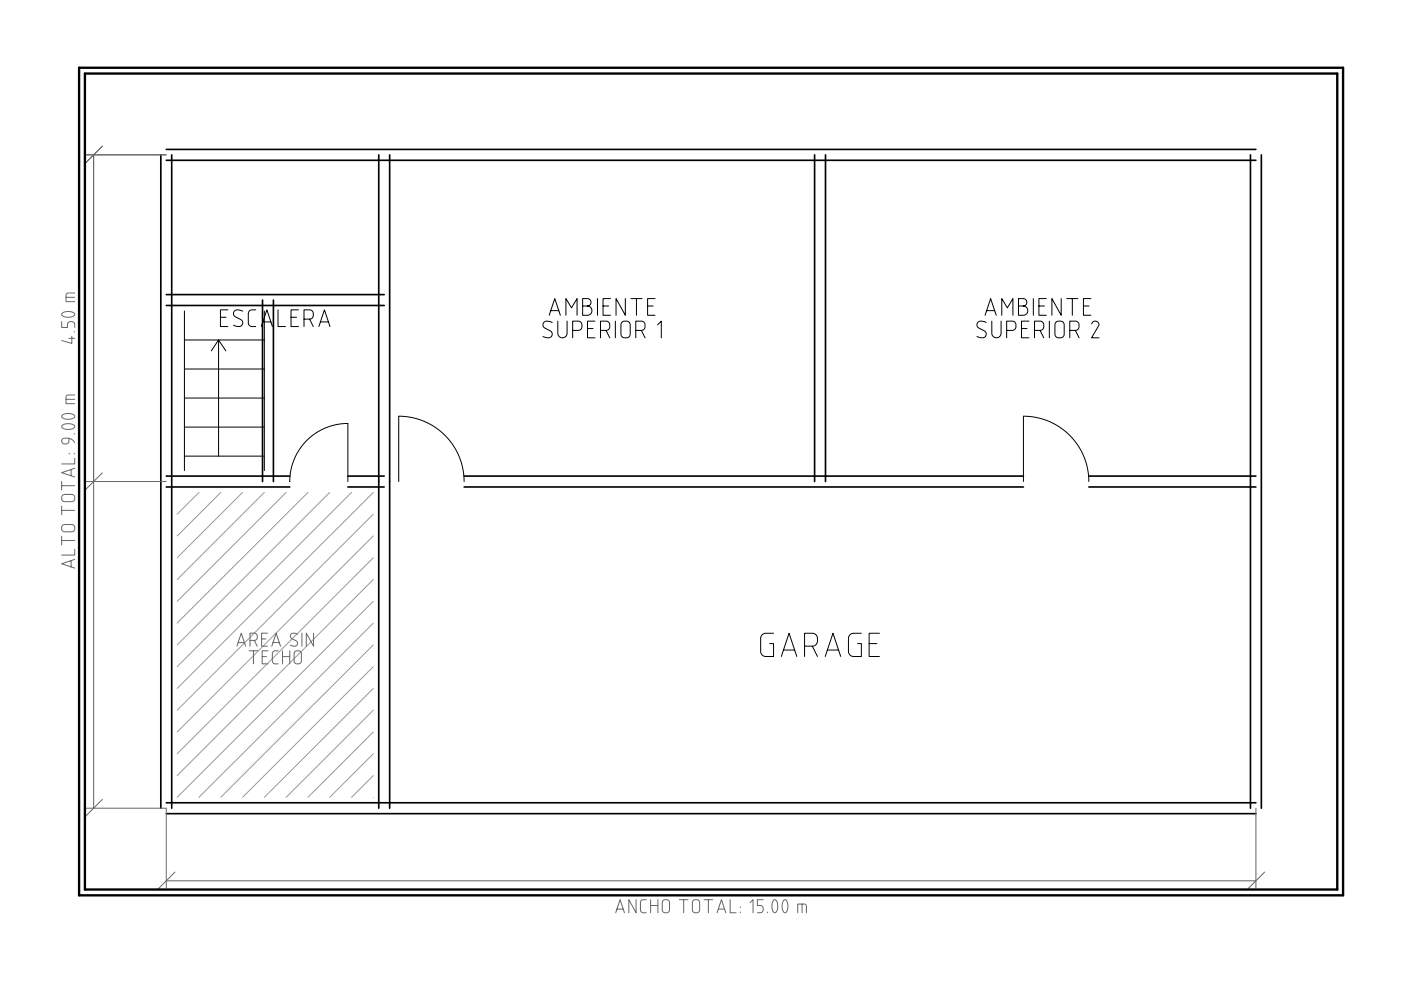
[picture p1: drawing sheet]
<svg xmlns="http://www.w3.org/2000/svg" width="297mm" height="210mm" viewBox="0 0 297 210" stroke-linecap="round" stroke-linejoin="round" font-family="sans-serif">
<g fill="none" stroke="#000" stroke-width=".21">
<path d="M39.1 78.2h16.9M39.1 72.1h16.9M39.1 65.9v33.9M46.3 72.1v24.6M46.3 72.1l-1.5 2.3M46.3 72.1l1.6 2.3M46.7 67.3h1.2M48.3 65.7h-1.6v3.5h1.6M51.5 66a1.3 1.3 0 0 0-1.9 .1 .79 .79 0 0 0 .3 1.1l1.1 .5a.85 .85 0 0 1 .3 1.2 .85 .85 0 0 1-1.2 .3l-.6-.2M54.2 65.7h-.8a.79 .79 0 0 0-.8 .8v1.9a.79 .79 0 0 0 .8 .8h.8M55.4 69.2l1.2-3.5 1.2 3.5M55.7 68.3h1.7"/>
<path d="M56 65.9v33.9M58.9 65.7v3.5h1.6M61.7 67.3h1.2M63.3 65.7h-1.6v3.5h1.6M64.5 67.7h1.1a.79 .79 0 0 0 .8-.8v-.4a.79 .79 0 0 0-.8-.8h-1.1v3.5M65.6 67.7l.8 1.5M67.6 69.2l1.2-3.5 1.2 3.5M67.9 68.3h1.7M116.4 66.8l1.2-3.5 1.2 3.5M116.8 65.9h1.7M117.1 68.4a1.3 1.3 0 0 0-1.9 .1 .79 .79 0 0 0 .3 1.1l1.2 .5a.85 .85 0 0 1 .2 1.2 .85 .85 0 0 1-1.1 .3l-.7-.3M118.3 68.1v2.5a.98 .98 0 0 0 .9 1 .98 .98 0 0 0 1-1v-2.5"/>
<path d="M120 66.8v-3.5l1.2 2 1.1-2v3.5M121.4 70.1h1.2a.79 .79 0 0 0 .8-.8v-.4a.79 .79 0 0 0-.8-.8h-1.2v3.5M123.5 64.9h1.1a.98 .98 0 0 1 .9 1 .98 .98 0 0 1-.9 .9h-1.1v-3.5h1a.79 .79 0 0 1 .8 .8 .79 .79 0 0 1-.8 .8M124.6 69.7h1.1M126.1 68.1h-1.5v3.5h1.5M126.7 63.3v3.5M127.3 70.1h1.2a.79 .79 0 0 0 .8-.8v-.4a.79 .79 0 0 0-.8-.8h-1.2v3.5M127.9 64.9h1.1M128.5 70.1l.8 1.5M129.4 63.3h-1.5v3.5h1.5M130.5 68.1v3.5M131.9 68.3l.4-.2h.5a.79 .79 0 0 1 .8 .8v1.9a.79 .79 0 0 1-.8 .8h-.4a.79 .79 0 0 1-.8-.8l.1-2z"/>
<path d="M132.6 63.3v3.5l-2-3.5v3.5M133.8 63.3h2.3M134.8 70.1h1.2a.79 .79 0 0 0 .8-.8v-.4a.79 .79 0 0 0-.8-.8h-1.2v3.5M134.9 63.3v3.5M136 70.1l.8 1.5M137.3 64.9h1.2M138.9 63.3h-1.6v3.5h1.6M139.4 68.9l.8-.8v3.5M208.9 66.8l1.1-3.5 1.2 3.5M209.1 68.4a1.3 1.3 0 0 0-1.9 .1 .79 .79 0 0 0 .4 1.1l1.1 .5a.85 .85 0 0 1 .3 1.2 .85 .85 0 0 1-1.2 .3l-.7-.3M209.2 65.9h1.7M210.3 68.1v2.5a.98 .98 0 0 0 1 1 .98 .98 0 0 0 .9-1v-2.5"/>
<path d="M212.4 66.8v-3.5l1.2 2 1.2-2v3.5M213.4 70.1h1.2a.79 .79 0 0 0 .8-.8v-.4a.79 .79 0 0 0-.8-.8h-1.2v3.5M215.9 64.9h1.1a.98 .98 0 0 1 .9 1 .98 .98 0 0 1-.9 .9h-1.1v-3.5h1a.79 .79 0 0 1 .8 .8 .79 .79 0 0 1-.8 .8M216.6 69.7h1.2M218.2 68.1h-1.6v3.5h1.6M219.1 63.3v3.5M219.3 70.1h1.2a.79 .79 0 0 0 .8-.8v-.4a.79 .79 0 0 0-.8-.8h-1.2v3.5M220.3 64.9h1.1M220.5 70.1l.8 1.5M221.8 63.3h-1.5v3.5h1.5M222.5 68.1v3.5M223.9 68.3l.4-.2h.5a.79 .79 0 0 1 .8 .8v1.9a.79 .79 0 0 1-.8 .8h-.3a.79 .79 0 0 1-.8-.8v-2z"/>
<path d="M225 63.3v3.5l-2-3.5v3.5M226.2 63.3h2.3M226.8 70.1h1.2a.79 .79 0 0 0 .8-.8v-.4a.79 .79 0 0 0-.8-.8h-1.2v3.5M227.4 63.3v3.5M228 70.1l.8 1.5M229.7 64.9h1.2M231.3 63.3h-1.6v3.5h1.6M231.5 68.7a.77 .77 0 0 1 .9-.6 .77 .77 0 0 1 .6 .9l-1.6 2.6h1.6M39.1 96.7h16.9M39.1 90.6h16.9M39.1 84.4h16.9M61.4 102.1l.3-2.4 .7-2.3 1.1-2.2 1.5-1.8 1.9-1.5 2.1-1.2 2.4-.7 2.4-.2v12.3"/>
<path d="M61.4 102.1h.1M84.5 102.1v-13.9l2.8 .3 2.6 .8 2.3 1.3 2.1 1.7 1.8 2.1 1.2 2.4 .8 2.6 .3 2.7M217 102.1v-13.9l2.7 .3 2.6 .8 2.4 1.3 2.1 1.7 1.7 2.1 1.3 2.4 .8 2.6 .3 2.7M164 134.3h-1.6a1.09 1.09 0 0 0-1.1 1.1v2.7a1.09 1.09 0 0 0 1.1 1.1h1.6v-2.7h-.8M165.7 139.2l1.6-4.9 1.6 4.9M166.1 137.8h2.4M170.6 137h1.6a1.09 1.09 0 0 0 1.1-1.1v-.5a1.09 1.09 0 0 0-1.1-1.1h-1.6v4.9M172.2 137l1.1 2.2M175 139.2l1.6-4.9 1.6 4.9M175.4 137.8h2.4M182.6 134.3h-1.6a1.09 1.09 0 0 0-1.1 1.1v2.7a1.09 1.09 0 0 0 1.1 1.1h1.6v-2.7h-.8M184.3 136.5h1.6"/>
<path d="M186.5 134.3h-2.2v4.9h2.2"/>
</g>
<g fill="none" stroke="#000" stroke-width=".35">
<path d="M34.1 32.8v138.6M35.3 34h231M35.3 31.7h231M36.4 32.8v138.6M80.3 32.8v138.6M82.6 32.8v138.6M172.7 32.8v69.3M175 32.8v69.3M265.1 32.8v138.6M267.4 32.8v138.6M35.3 64.8h46.2M35.3 62.5h46.2"/>
<path d="M55.7 63.6v38.5M58 63.6v38.5M35.3 103.3h26.1M35.3 100.9h26.1M73.8 103.3h7.7M73.8 100.9h7.7M98.4 103.3h118.6M98.4 100.9h118.6M230.9 103.3h35.4M230.9 100.9h35.4M35.3 172.5h231M35.3 170.2h231"/>
</g>
<g fill="none" stroke="#999" stroke-width=".21">
<path d="M42.2 104.4l-4.6 4.6M46.8 104.4l-9.2 9.2M51.4 104.4l-13.8 13.9M56 104.4l-18.4 18.5M60.7 104.4l-23.1 23.1M65.3 104.4l-27.7 27.7M69.9 104.4l-32.3 32.3M74.5 104.4l-36.9 36.9M79.1 104.4l-41.5 41.6M79.1 109l-41.5 41.6M79.1 113.6l-41.5 41.6M79.1 118.3l-41.5 41.5"/>
<path d="M79.1 122.9l-41.5 41.5M79.1 127.5l-41.5 41.6M79.1 132.1l-36.9 37M79.1 136.7l-32.3 32.4M79.1 141.3l-27.7 27.8M79.1 146l-23.1 23.1M79.1 150.6l-18.4 18.5M79.1 155.2l-13.8 13.9M79.1 159.8l-9.2 9.3M79.1 169.1h.1M79.1 164.4l-4.6 4.7"/>
</g>
<g fill="none" stroke="#666" stroke-width=".21">
<path d="M18.3 32.8h17M19.9 32.8v138.6M21.7 31l-3.7 3.7M13.1 68.2v1.2h1.2v-.6a.62 .62 0 0 1 .6-.6h.3a.62 .62 0 0 1 .6 .6v.6M13.2 66.4a2.08 2.08 0 0 1 2.6 .2v.1a1.91 1.91 0 0 1-2.6 .2l-.1-.2zM14 63h1.8M14.6 71.7h1.2M15.2 71.3v1.5l-2.1-.6M15.7 70.4h.1M15.8 62.1h-1.4l-.4 .5v1.4h1.8M13.2 90.2a2.08 2.08 0 0 1 2.6 .2 1.91 1.91 0 0 1-2.6 .3l-.1-.2zM13.2 88a2.08 2.08 0 0 1 2.6 .2v.1a1.91 1.91 0 0 1-2.6 .3l-.1-.3z"/>
<path d="M14 84.7h1.8M14.6 92.9v.6a.62 .62 0 0 1-.6 .6h-.3a.62 .62 0 0 1-.6-.6 .62 .62 0 0 1 .6-.6l1.4 .2 .7 .7M14.6 96.2h.2M15.1 99.5v1.4M15.7 96.2h.1M15.7 92h.1M15.8 99.3l-2.7 .9 2.7 .9M15.8 97.1v1.3h-2.7M15.8 83.7l-1.4 .1-.4 .4v1.4h1.8M13.1 102.1v1.8M13.1 107.3v1.8M13.1 113.7v1.8"/>
<path d="M13.1 114.6h2.7M13.1 108.2h2.7M13.1 103h2.7M13.3 111.4l.3-.2h1.6a.62 .62 0 0 1 .6 .6v.3a.62 .62 0 0 1-.6 .7h-1.5a.62 .62 0 0 1-.6-.7zM13.3 105l.3-.2h1.6a.62 .62 0 0 1 .6 .6v.4a.62 .62 0 0 1-.6 .6h-1.5a.62 .62 0 0 1-.6-.6zM15.1 118.9v1.3M15.8 118.6l-2.7 .9 2.7 1M15.8 116.5v1.2h-2.7M18.3 102.1h17M21.7 100.3l-3.7 3.6M50.2 137l1-2.8 .9 2.8M50.5 136.2h1.3"/>
<path d="M52.8 138h1.9M53 135.8h.9a.62 .62 0 0 0 .6-.6v-.3a.62 .62 0 0 0-.6-.7h-.9v2.8M53.7 138v2.8M53.9 135.8l.6 1.2M55.5 135.5h.9M55.6 139.2h.9M56.7 134.2h-1.2v2.8h1.2M56.8 138h-1.2v2.8h1.2M57.6 137l.9-2.8 1 2.8M57.9 136.2h1.3M59 138h-.6a.62 .62 0 0 0-.7 .6v1.5a.62 .62 0 0 0 .7 .7h.6M59.9 139.2h1.5"/>
<path d="M59.9 138v2.8M61.4 138v2.8M62.5 138.2l.8-.2a.62 .62 0 0 1 .6 .6v1.5a.62 .62 0 0 1-.6 .7h-.3a.62 .62 0 0 1-.6-.7v-1.6zM63.1 134.5a.93 .93 0 0 0-1.5 .2l.1 .6 1.1 .5a.62 .62 0 0 1 .2 .8 .62 .62 0 0 1-.7 .4l-.7-.2M64 134.2v2.8M66.5 134.2v2.8l-1.6-2.8v2.8M18.3 171.4h17v16.9M21.7 169.5l-3.7 3.7M266.3 171.4v16.9M35.3 186.8h231M37.1 184.9l-3.7 3.7M130.5 193.5l1-2.7 .9 2.7"/>
<path d="M130.8 192.8h1.3M134.9 190.8v2.7l-1.6-2.7v2.7M137 190.8h-.6a.62 .62 0 0 0-.6 .6v1.5a.62 .62 0 0 0 .6 .6h.6M137.9 190.8v2.7M137.9 192h1.6M139.5 190.8v2.7M140.6 190.9l.7-.1a.62 .62 0 0 1 .6 .6v1.5a.62 .62 0 0 1-.6 .6h-.3a.62 .62 0 0 1-.6-.6v-1.6zM144 190.8h1.9M145 190.8v2.7M147 190.9l.7-.1a.62 .62 0 0 1 .6 .6v1.5a.62 .62 0 0 1-.6 .6h-.3a.62 .62 0 0 1-.6-.6v-1.6zM149.3 190.8h1.8M150.2 190.8v2.7"/>
<path d="M152 193.5l1-2.7 .9 2.7M152.3 192.8h1.3M154.8 190.8v2.7h1.2M157 192.3v.1M157 193.4v.1M159 191.4l.7-.6v2.7M161.8 190.8h-1.2v1.2h.6a.62 .62 0 0 1 .6 .6v.3a.62 .62 0 0 1-.6 .6h-.6M162.7 193.4v.1M164 190.8h.3a1.91 1.91 0 0 1 .3 2.6l-.3 .1a1.91 1.91 0 0 1-.3-2.6zM166.2 190.8h.2a1.91 1.91 0 0 1 .3 2.6l-.3 .1a1.91 1.91 0 0 1-.2-2.6zM169.1 193.5v-1.8h1.5l.2 .1 .2 .3v1.4M170.1 191.7v1.8"/>
<path d="M268.1 184.9l-3.7 3.7"/>
</g>
<path d="M16.8 14.4h268v175.4h-268zM18 15.6h265.5v173h-265.5z" fill="none" stroke="#000" stroke-width=".5"/>
</svg>
